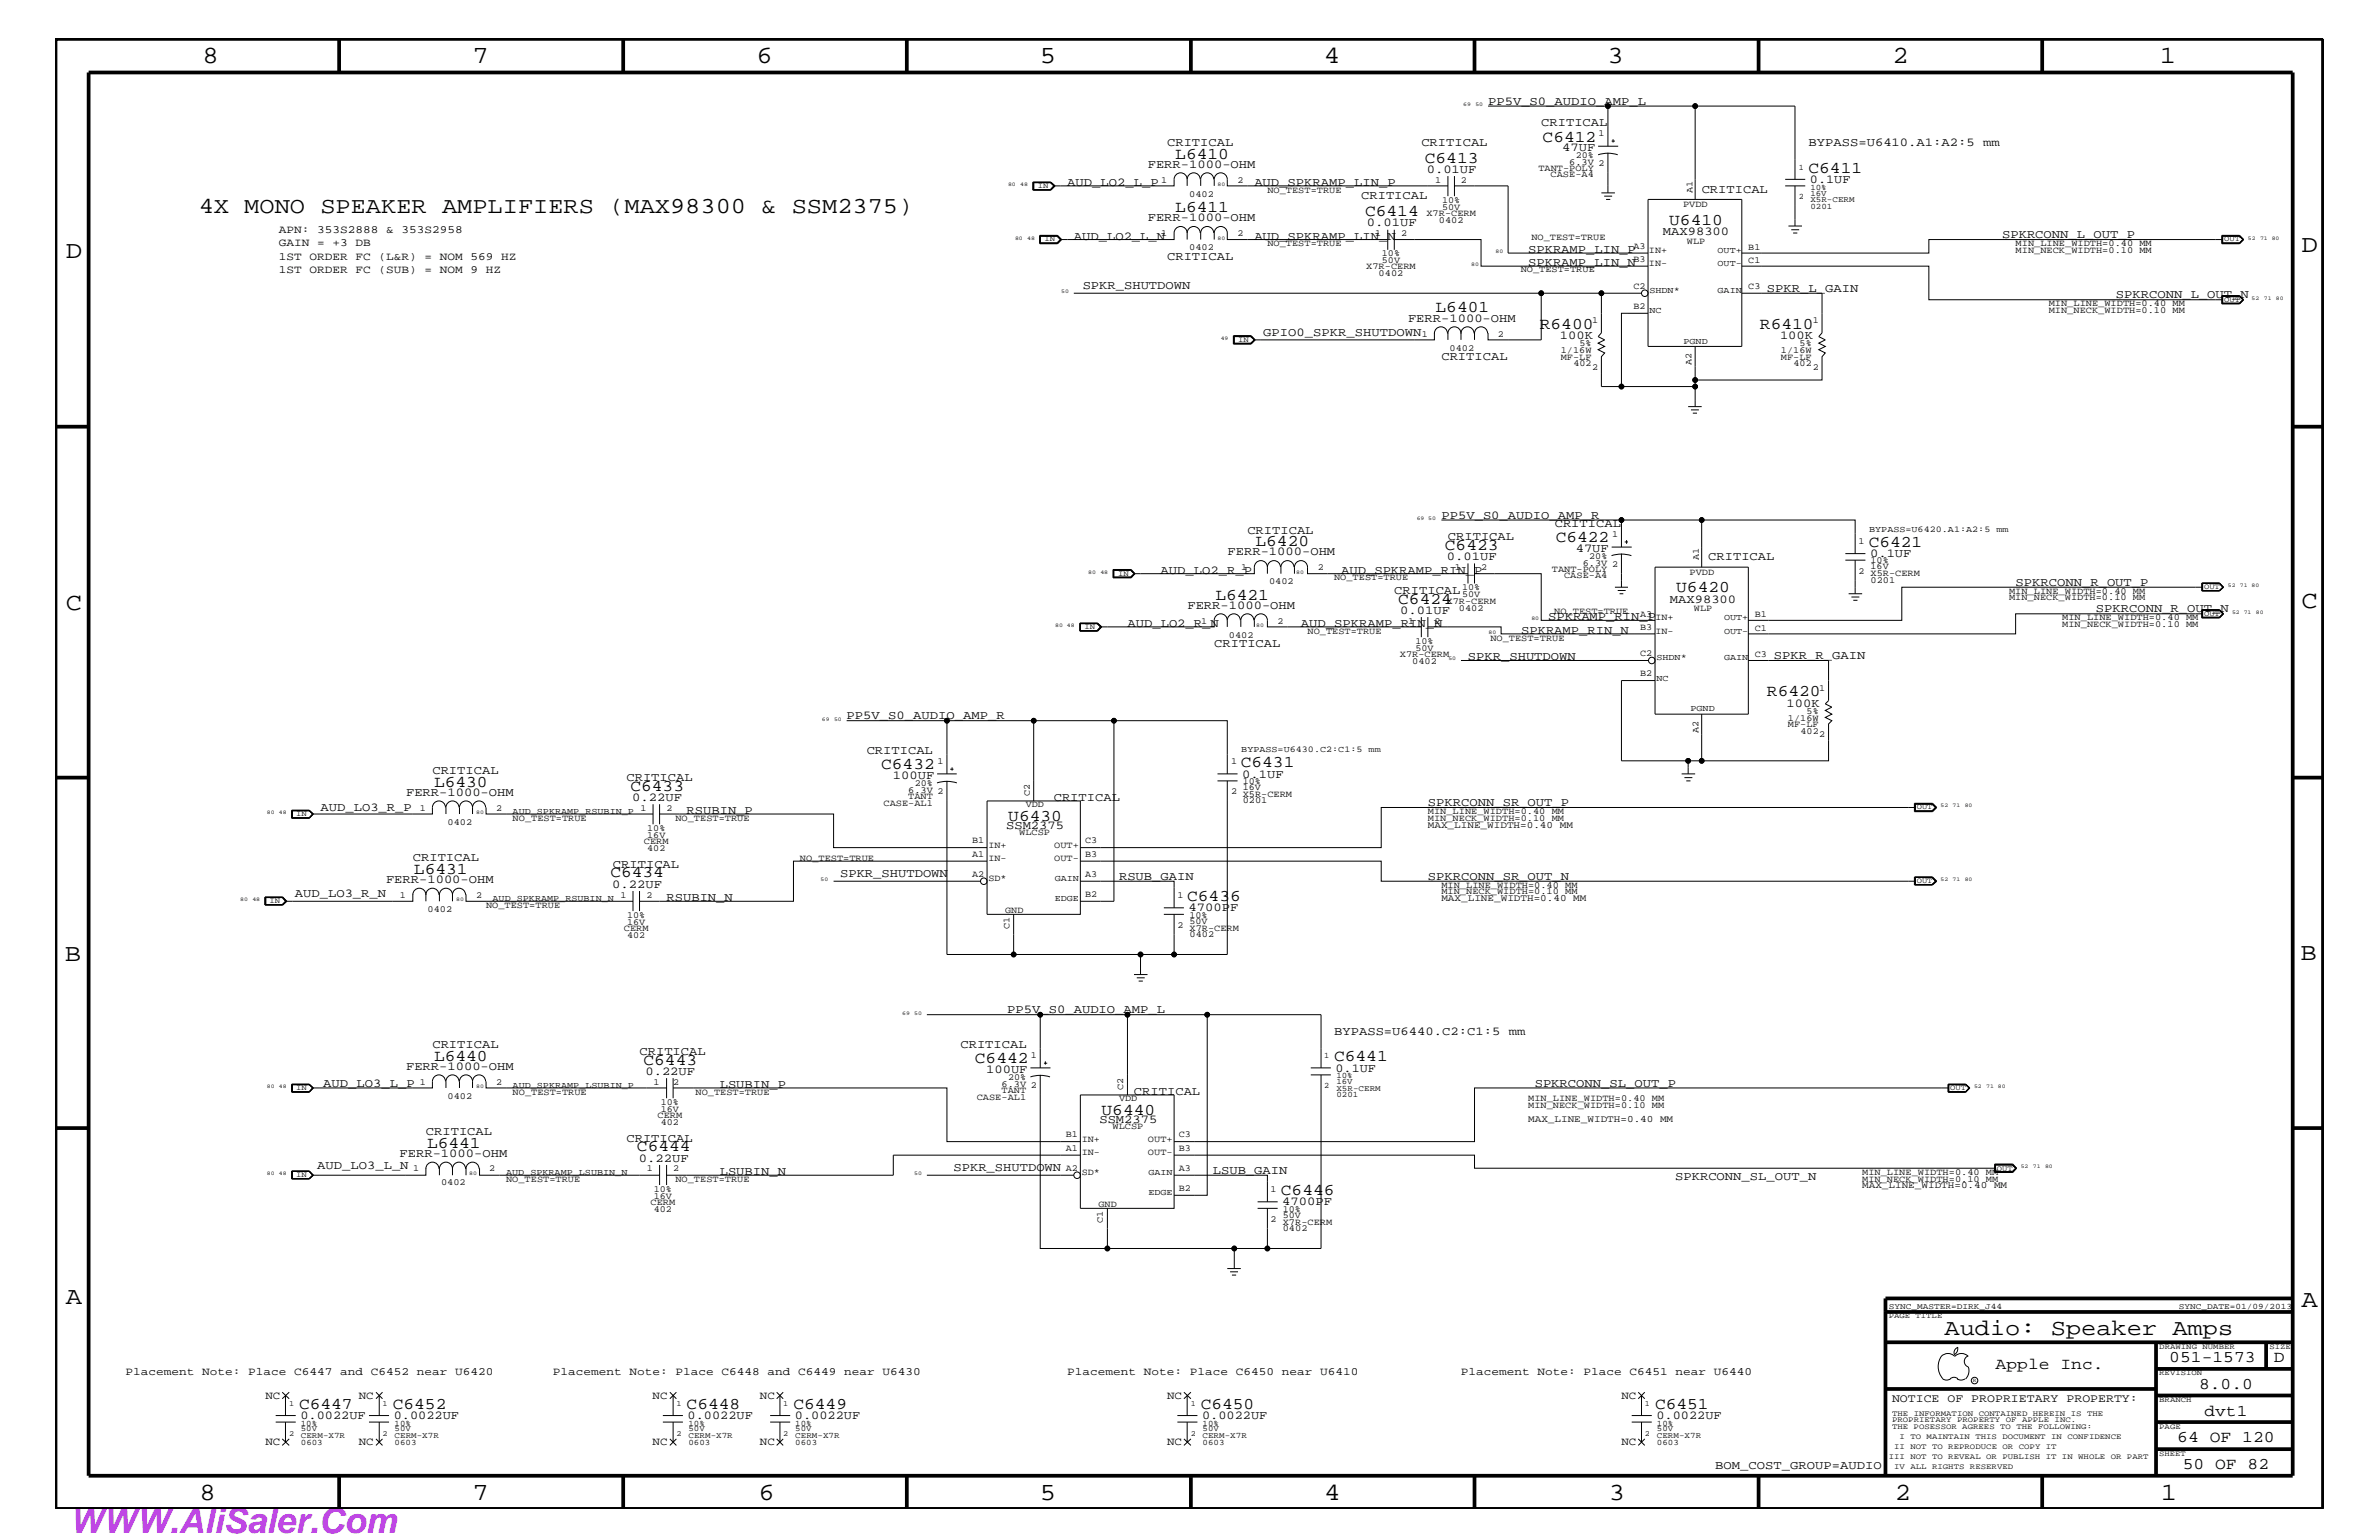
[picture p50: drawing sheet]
<svg xmlns="http://www.w3.org/2000/svg" width="432mm" height="279mm" viewBox="0 0 432 279" stroke-linecap="round" stroke-linejoin="round" font-family="sans-serif">
<defs><g id="words">
<text font-size="6.3" fill="#bd42e3" x="12.7" y="278.1">WWW.AliSaler.Com</text>
<g font-size="4.5">
<text x="36.7" y="11.5">8</text>
<text x="85.8" y="11.5">7</text>
<text x="137.3" y="11.5">6</text>
<text x="188.7" y="11.5">5</text>
<text x="240.3" y="11.5">4</text>
<text x="291.8" y="11.5">3</text>
<text x="343.5" y="11.5">2</text>
<text x="392" y="11.5">1</text>
<text x="11.9" y="46.8">D</text>
<text x="417.7" y="45.7">D</text>
<text x="11.9" y="110.6">C</text>
<text x="417.7" y="110.4">C</text>
<text x="11.8" y="174.3">B</text>
<text x="417.6" y="174.2">B</text>
<text x="11.9" y="236.7">A</text>
<text x="417.7" y="237.1">A</text>
<text x="36.2" y="272.1">8</text>
<text x="85.8" y="272.1">7</text>
<text x="137.7" y="272.1">6</text>
<text x="188.7" y="272.1">5</text>
<text x="240.4" y="272.1">4</text>
<text x="292" y="272.1">3</text>
<text x="343.9" y="272.1">2</text>
<text x="392.2" y="272.1">1</text>
</g>
<g font-size="4.1">
<text x="36.1" y="38.6">4X MONO SPEAKER AMPLIFIERS (MAX98300 &amp; SSM2375)</text>
<text x="352.9" y="242.3">Audio: Speaker Amps</text>
</g>
<g font-size="3">
<text x="213.3" y="28.8">L6410</text>
<text x="258.6" y="29.5">C6413</text>
<text x="280" y="25.7">C6412</text>
<text x="328.3" y="31.4">C6411</text>
<text x="213.3" y="38.5">L6411</text>
<text x="247.8" y="39.2">C6414</text>
<text x="303" y="40.8">U6410</text>
<text x="260.6" y="56.7">L6401</text>
<text x="279.5" y="59.7">R6400</text>
<text x="319.4" y="59.7">R6410</text>
<text x="227.9" y="99.1">L6420</text>
<text x="262.3" y="99.9">C6423</text>
<text x="282.4" y="98.4">C6422</text>
<text x="339.2" y="99.3">C6421</text>
<text x="304.2" y="107.5">U6420</text>
<text x="220.6" y="108.8">L6421</text>
<text x="253.8" y="109.5">C6424</text>
<text x="320.7" y="126.4">R6420</text>
<text x="78.8" y="142.8">L6430</text>
<text x="114.4" y="143.5">C6433</text>
<text x="159.9" y="139.6">C6432</text>
<text x="225.2" y="139.2">C6431</text>
<text x="183" y="149">U6430</text>
<text x="75.1" y="158.5">L6431</text>
<text x="110.8" y="159.2">C6434</text>
<text x="215.5" y="163.5">C6436</text>
<text x="78.8" y="192.5">L6440</text>
<text x="116.8" y="193.2">C6443</text>
<text x="177" y="192.9">C6442</text>
<text x="242.1" y="192.6">C6441</text>
<text x="199.9" y="202.3">U6440</text>
<text x="77.5" y="208.2">L6441</text>
<text x="115.6" y="208.9">C6444</text>
<text x="232.5" y="216.9">C6446</text>
<text x="362.2" y="248.4">Apple Inc.</text>
<text x="393.7" y="247.1">051-1573</text>
<text x="399.2" y="252">8.0.0</text>
<text x="412.7" y="247.1">D</text>
<text x="54.3" y="255.6">C6447</text>
<text x="71.3" y="255.6">C6452</text>
<text x="124.6" y="255.6">C6448</text>
<text x="144" y="255.6">C6449</text>
<text x="217.9" y="255.6">C6450</text>
<text x="300.4" y="255.6">C6451</text>
<text x="400.1" y="256.8">dvt1</text>
<text x="395.2" y="261.6">64 OF 120</text>
<text x="396.2" y="266.6">50 OF 82</text>
</g>
<g font-size="2.2">
<text x="270.1" y="19">PP5V_S0_AUDIO_AMP_L</text>
<text x="279.7" y="22.9">CRITICAL</text>
<text x="211.8" y="26.5">CRITICAL</text>
<text x="258" y="26.5">CRITICAL</text>
<text x="283.5" y="27.4">47UF</text>
<text x="328.3" y="26.5">BYPASS=U6410.A1:A2:5 mm</text>
<text x="193.7" y="33.7">AUD_LO2_L_P</text>
<text x="208.3" y="30.5">FERR-1000-OHM</text>
<text x="227.7" y="33.7">AUD_SPKRAMP_LIN_P</text>
<text x="259" y="31.4">0.01UF</text>
<text x="308.9" y="35">CRITICAL</text>
<text x="328.5" y="33.1">0.1UF</text>
<text x="208.3" y="40.2">FERR-1000-OHM</text>
<text x="247.1" y="36.2">CRITICAL</text>
<text x="248.1" y="41">0.01UF</text>
<text x="194.9" y="43.5">AUD_LO2_L_N</text>
<text x="211.8" y="47.1">CRITICAL</text>
<text x="227.7" y="43.5">AUD_SPKRAMP_LIN_N</text>
<text x="277.4" y="45.9">SPKRAMP_LIN_P</text>
<text x="301.8" y="42.7">MAX98300</text>
<text x="363.4" y="43.2">SPKRCONN_L_OUT_P</text>
<text x="196.5" y="52.4">SPKR_SHUTDOWN</text>
<text x="277.4" y="48.3">SPKRAMP_LIN_N</text>
<text x="320.7" y="52.9">SPKR_L_GAIN</text>
<text x="255.6" y="58.4">FERR-1000-OHM</text>
<text x="384" y="54.1">SPKRCONN_L_OUT_N</text>
<text x="229.3" y="60.9">GPIO0_SPKR_SHUTDOWN</text>
<text x="261.6" y="65.3">CRITICAL</text>
<text x="283.1" y="61.5">100K</text>
<text x="323.1" y="61.5">100K</text>
<text x="261.6" y="94.2">PP5V_S0_AUDIO_AMP_R</text>
<text x="282.2" y="95.6">CRITICAL</text>
<text x="222.8" y="100.8">FERR-1000-OHM</text>
<text x="226.4" y="96.8">CRITICAL</text>
<text x="262.6" y="101.6">0.01UF</text>
<text x="262.8" y="98">CRITICAL</text>
<text x="286" y="100.1">47UF</text>
<text x="310" y="101.6">CRITICAL</text>
<text x="339.4" y="101">0.1UF</text>
<text x="210.7" y="104.1">AUD_LO2_R_P</text>
<text x="243.4" y="104.1">AUD_SPKRAMP_RIN_P</text>
<text x="253.1" y="107.7">CRITICAL</text>
<text x="365.8" y="106.3">SPKRCONN_R_OUT_P</text>
<text x="204.6" y="113.7">AUD_LO2_R_N</text>
<text x="215.5" y="110.5">FERR-1000-OHM</text>
<text x="236.1" y="113.7">AUD_SPKRAMP_RIN_N</text>
<text x="254.1" y="111.4">0.01UF</text>
<text x="281" y="112.6">SPKRAMP_RIN_P</text>
<text x="303.1" y="109.4">MAX98300</text>
<text x="380.4" y="111.1">SPKRCONN_R_OUT_N</text>
<text x="220.4" y="117.4">CRITICAL</text>
<text x="266.4" y="119.7">SPKR_SHUTDOWN</text>
<text x="276.1" y="115">SPKRAMP_RIN_N</text>
<text x="322" y="119.6">SPKR_R_GAIN</text>
<text x="153.7" y="130.5">PP5V_S0_AUDIO_AMP_R</text>
<text x="324.3" y="128.2">100K</text>
<text x="157.3" y="136.8">CRITICAL</text>
<text x="78.5" y="140.4">CRITICAL</text>
<text x="113.7" y="141.7">CRITICAL</text>
<text x="162.1" y="141.3">100UF</text>
<text x="225.5" y="141.1">0.1UF</text>
<text x="58.2" y="147.1">AUD_LO3_R_P</text>
<text x="73.7" y="144.5">FERR-1000-OHM</text>
<text x="114.8" y="145.3">0.22UF</text>
<text x="124.6" y="147.7">RSUBIN_P</text>
<text x="191.3" y="145.3">CRITICAL</text>
<text x="259.2" y="146.2">SPKRCONN_SR_OUT_P</text>
<text x="182.6" y="150.4">SSM2375</text>
<text x="70.1" y="160.2">FERR-1000-OHM</text>
<text x="74.9" y="156.2">CRITICAL</text>
<text x="111.1" y="161.1">0.22UF</text>
<text x="111.3" y="157.4">CRITICAL</text>
<text x="152.5" y="159">SPKR_SHUTDOWN</text>
<text x="203.1" y="159.6">RSUB_GAIN</text>
<text x="259.2" y="159.6">SPKRCONN_SR_OUT_N</text>
<text x="53.5" y="162.7">AUD_LO3_R_N</text>
<text x="121" y="163.5">RSUBIN_N</text>
<text x="215.7" y="165.3">4700PF</text>
<text x="182.8" y="183.8">PP5V_S0_AUDIO_AMP_L</text>
<text x="78.5" y="190.2">CRITICAL</text>
<text x="116.1" y="191.4">CRITICAL</text>
<text x="174.3" y="190.2">CRITICAL</text>
<text x="242.1" y="187.7">BYPASS=U6440.C2:C1:5 mm</text>
<text x="58.7" y="197.1">AUD_LO3_L_P</text>
<text x="73.7" y="194.2">FERR-1000-OHM</text>
<text x="117.1" y="195">0.22UF</text>
<text x="130.6" y="197.4">LSUBIN_P</text>
<text x="179" y="194.7">100UF</text>
<text x="242.4" y="194.4">0.1UF</text>
<text x="278.6" y="197.2">SPKRCONN_SL_OUT_P</text>
<text x="199.6" y="203.7">SSM2375</text>
<text x="205.8" y="198.7">CRITICAL</text>
<text x="72.5" y="209.9">FERR-1000-OHM</text>
<text x="77.3" y="205.9">CRITICAL</text>
<text x="113.7" y="207.1">CRITICAL</text>
<text x="57.6" y="212">AUD_LO3_L_N</text>
<text x="116" y="210.8">0.22UF</text>
<text x="130.6" y="213.2">LSUBIN_N</text>
<text x="173.1" y="212.4">SPKR_SHUTDOWN</text>
<text x="220.1" y="213">LSUB_GAIN</text>
<text x="304" y="214.1">SPKRCONN_SL_OUT_N</text>
<text x="232.7" y="218.6">4700PF</text>
<text x="54.5" y="257.4">0.0022UF</text>
<text x="71.5" y="257.4">0.0022UF</text>
<text x="124.8" y="257.4">0.0022UF</text>
<text x="144.3" y="257.4">0.0022UF</text>
<text x="218.2" y="257.4">0.0022UF</text>
<text x="300.7" y="257.4">0.0022UF</text>
<text x="311.3" y="266.6">BOM_COST_GROUP=AUDIO</text>
</g>
<text font-size="2.1" x="343.4" y="254.4">NOTICE OF PROPRIETARY PROPERTY:</text>
<g font-size="2">
<text x="50.6" y="42.3">APN: 353S2888 &amp; 353S2958</text>
<text x="50.6" y="47.1">1ST ORDER FC (L&amp;R) = NOM 569 HZ</text>
<text x="50.6" y="44.6">GAIN = +3 DB</text>
<text x="50.6" y="49.6">1ST ORDER FC (SUB) = NOM 9 HZ</text>
<text x="22.8" y="249.5">Placement Note: Place C6447 and C6452 near U6420</text>
<text x="100.3" y="249.5">Placement Note: Place C6448 and C6449 near U6430</text>
<text x="193.7" y="249.5">Placement Note: Place C6450 near U6410</text>
<text x="265.2" y="249.5">Placement Note: Place C6451 near U6440</text>
<text x="48.2" y="253.8">NC</text>
<text x="65.1" y="253.8">NC</text>
<text x="118.4" y="253.8">NC</text>
<text x="137.9" y="253.8">NC</text>
<text x="211.8" y="253.8">NC</text>
<text x="294.3" y="253.8">NC</text>
<text x="48.2" y="262.2">NC</text>
<text x="65.1" y="262.2">NC</text>
<text x="118.4" y="262.2">NC</text>
<text x="137.9" y="262.2">NC</text>
<text x="211.8" y="262.2">NC</text>
<text x="294.3" y="262.2">NC</text>
</g>
<g font-size="1.8">
<text x="259.2" y="150.1">MAX_LINE_WIDTH=0.40 MM</text>
<text x="261.6" y="163.5">MAX_LINE_WIDTH=0.40 MM</text>
<text x="277.4" y="203.5">MAX_LINE_WIDTH=0.40 MM</text>
<text x="338" y="215.6">MAX_LINE_WIDTH=0.40 MM</text>
</g>
<g font-size="1.7">
<text x="284.8" y="29.9">6.3V 2</text>
<text x="286" y="28.6">20%</text>
<text x="290.2" y="24.7">1</text>
<text x="210.7" y="33.1">1</text>
<text x="215.9" y="35.7">0402</text>
<text x="224.6" y="33.1">2</text>
<text x="230" y="35">NO_TEST=TRUE</text>
<text x="260.5" y="33.1">1</text>
<text x="265.2" y="33.1">2</text>
<text x="279.2" y="31">TANT-POLY</text>
<text x="281.4" y="32.2">CASE-A4</text>
<text x="307.2" y="35" transform="rotate(-90 307.2 35)">A1</text>
<text x="258.9" y="39.2">X7R-CERM</text>
<text x="261.2" y="40.4">0402</text>
<text x="261.7" y="38">50V</text>
<text x="261.7" y="36.8">10%</text>
<text x="305.5" y="37.6">PVDD</text>
<text x="210.7" y="42.9">1</text>
<text x="215.9" y="45.4">0402</text>
<text x="224.6" y="42.9">2</text>
<text x="230" y="44.6">NO_TEST=TRUE</text>
<text x="249.6" y="42.9">1</text>
<text x="250.8" y="47.7">50V</text>
<text x="250.8" y="46.5">10%</text>
<text x="254.3" y="42.9">2</text>
<text x="278" y="43.5">NO_TEST=TRUE</text>
<text x="296.5" y="47.6">B3</text>
<text x="296.5" y="45.2">A3</text>
<text x="299.3" y="45.9">IN+</text>
<text x="306.2" y="44.2">WLP</text>
<text x="317.3" y="47.7">C1</text>
<text x="317.3" y="45.3">B1</text>
<text x="365.8" y="44.6">MIN_LINE_WIDTH=0.40 MM</text>
<text x="365.8" y="45.9">MIN_NECK_WIDTH=0.10 MM</text>
<text x="248" y="48.9">X7R-CERM</text>
<text x="250.2" y="50.2">0402</text>
<text x="276" y="49.3">NO_TEST=TRUE</text>
<text x="296.5" y="52.4">C2</text>
<text x="299.3" y="48.3">IN-</text>
<text x="317.3" y="52.5">C3</text>
<text x="289" y="58.6">1</text>
<text x="296.5" y="56.1">B2</text>
<text x="329" y="58.6">1</text>
<text x="371.9" y="56.8">MIN_NECK_WIDTH=0.10 MM</text>
<text x="371.9" y="55.6">MIN_LINE_WIDTH=0.40 MM</text>
<text x="258.1" y="61.1">1</text>
<text x="263.1" y="63.6">0402</text>
<text x="271.9" y="61.1">2</text>
<text x="283.3" y="64">1/16W</text>
<text x="283.3" y="65.3">MF-LF</text>
<text x="286.7" y="62.9">5%</text>
<text x="323.3" y="65.3">MF-LF</text>
<text x="323.3" y="64">1/16W</text>
<text x="326.6" y="62.9">5%</text>
<text x="285.6" y="66.5">402</text>
<text x="289" y="67.1">2</text>
<text x="307" y="66.2" transform="rotate(-90 307 66.2)">A2</text>
<text x="325.5" y="66.5">402</text>
<text x="329" y="67.1">2</text>
<text x="288.5" y="101.4">20%</text>
<text x="292.6" y="97.4">1</text>
<text x="308.4" y="101.6" transform="rotate(-90 308.4 101.6)">A1</text>
<text x="337.3" y="98.7">1</text>
<text x="225.3" y="103.5">1</text>
<text x="230.3" y="106">0402</text>
<text x="239.2" y="103.5">2</text>
<text x="242.1" y="105.3">NO_TEST=TRUE</text>
<text x="264.1" y="103.5">1</text>
<text x="265.4" y="107.1">10%</text>
<text x="268.8" y="103.5">2</text>
<text x="281.7" y="103.7">TANT-POLY</text>
<text x="283.9" y="104.9">CASE-A4</text>
<text x="287.3" y="102.6">6.3V 2</text>
<text x="306.7" y="104.3">PVDD</text>
<text x="337.3" y="104.1">2</text>
<text x="339.5" y="103.3">16V</text>
<text x="339.5" y="102.2">10%</text>
<text x="339.5" y="105.8">0201</text>
<text x="339.5" y="104.6">X5R-CERM</text>
<text x="364.7" y="107.7">MIN_LINE_WIDTH=0.40 MM</text>
<text x="218" y="113.1">1</text>
<text x="231.9" y="113.1">2</text>
<text x="255.6" y="113.1">1</text>
<text x="260.3" y="113.1">2</text>
<text x="262.6" y="109.5">X7R-CERM</text>
<text x="264.8" y="110.8">0402</text>
<text x="265.4" y="108.3">50V</text>
<text x="282.1" y="111.4">NO_TEST=TRUE</text>
<text x="297.7" y="111.9">A3</text>
<text x="300.5" y="112.6">IN+</text>
<text x="307.5" y="110.9">WLP</text>
<text x="318.5" y="112">B1</text>
<text x="364.7" y="108.9">MIN_NECK_WIDTH=0.10 MM</text>
<text x="374.3" y="113.7">MIN_NECK_WIDTH=0.10 MM</text>
<text x="374.3" y="112.6">MIN_LINE_WIDTH=0.40 MM</text>
<text x="223.1" y="115.7">0402</text>
<text x="237.3" y="115">NO_TEST=TRUE</text>
<text x="254.1" y="119.2">X7R-CERM</text>
<text x="256.9" y="118.1">50V</text>
<text x="256.9" y="116.8">10%</text>
<text x="270.5" y="116.3">NO_TEST=TRUE</text>
<text x="297.7" y="119.1">C2</text>
<text x="297.7" y="114.2">B3</text>
<text x="300.5" y="115">IN-</text>
<text x="318.5" y="119.2">C3</text>
<text x="318.5" y="114.4">C1</text>
<text x="256.3" y="120.4">0402</text>
<text x="297.7" y="122.7">B2</text>
<text x="330.2" y="125.3">1</text>
<text x="324.5" y="131.9">MF-LF</text>
<text x="324.5" y="130.8">1/16W</text>
<text x="327.9" y="129.6">5%</text>
<text x="308.3" y="133" transform="rotate(-90 308.3 133)">A2</text>
<text x="326.8" y="133.2">402</text>
<text x="330.2" y="133.8">2</text>
<text x="164.8" y="143.9">6.3V 2</text>
<text x="166" y="142.6">20%</text>
<text x="170.2" y="138.6">1</text>
<text x="223.4" y="138.6">1</text>
<text x="225.6" y="143.4">16V</text>
<text x="225.6" y="142.3">10%</text>
<text x="76.2" y="147.1">1</text>
<text x="81.2" y="149.6">0402</text>
<text x="90.1" y="147.1">2</text>
<text x="93" y="149">NO_TEST=TRUE</text>
<text x="116.2" y="147.1">1</text>
<text x="121" y="147.1">2</text>
<text x="122.6" y="149">NO_TEST=TRUE</text>
<text x="160.4" y="146.2">CASE-AL1</text>
<text x="164.8" y="144.9">TANT</text>
<text x="186.2" y="146.5">VDD</text>
<text x="186.9" y="144.5" transform="rotate(-90 186.9 144.5)">C2</text>
<text x="223.4" y="144">2</text>
<text x="225.6" y="145.7">0201</text>
<text x="225.6" y="144.6">X5R-CERM</text>
<text x="259.2" y="147.7">MIN_LINE_WIDTH=0.40 MM</text>
<text x="259.2" y="149">MIN_NECK_WIDTH=0.10 MM</text>
<text x="116.9" y="153.2">CERM</text>
<text x="117.5" y="154.4">402</text>
<text x="117.5" y="150.7">10%</text>
<text x="117.5" y="152">16V</text>
<text x="176.4" y="155.5">A1</text>
<text x="176.4" y="153">B1</text>
<text x="179.4" y="153.8">IN+</text>
<text x="185" y="151.6">WLCSP</text>
<text x="191.3" y="153.8">OUT+</text>
<text x="196.9" y="155.5">B3</text>
<text x="196.9" y="153">C3</text>
<text x="145.2" y="156.2">NO_TEST=TRUE</text>
<text x="176.4" y="159.1">A2</text>
<text x="179.4" y="159.9">SD*</text>
<text x="179.4" y="156.2">IN-</text>
<text x="191.3" y="156.2">OUT-</text>
<text x="196.9" y="159.1">A3</text>
<text x="261.6" y="161.1">MIN_LINE_WIDTH=0.40 MM</text>
<text x="72.6" y="162.8">1</text>
<text x="77.6" y="165.4">0402</text>
<text x="86.4" y="162.8">2</text>
<text x="88.2" y="164.7">NO_TEST=TRUE</text>
<text x="112.6" y="162.8">1</text>
<text x="113.8" y="167.8">16V</text>
<text x="113.8" y="166.5">10%</text>
<text x="117.3" y="162.8">2</text>
<text x="182.5" y="165.6">GND</text>
<text x="196.9" y="162.8">B2</text>
<text x="213.7" y="162.8">1</text>
<text x="215.9" y="167.6">50V</text>
<text x="215.9" y="166.5">10%</text>
<text x="261.6" y="162.2">MIN_NECK_WIDTH=0.10 MM</text>
<text x="113.2" y="168.9">CERM</text>
<text x="113.8" y="170.1">402</text>
<text x="183.2" y="168.6" transform="rotate(-90 183.2 168.6)">C1</text>
<text x="213.7" y="168.3">2</text>
<text x="215.9" y="170">0402</text>
<text x="215.9" y="168.9">X7R-CERM</text>
<text x="187.1" y="192">1</text>
<text x="76.2" y="196.8">1</text>
<text x="90.1" y="196.8">2</text>
<text x="118.6" y="196.8">1</text>
<text x="122.2" y="196.8">2</text>
<text x="181.8" y="197.2">6.3V 2</text>
<text x="183" y="195.9">20%</text>
<text x="203.9" y="197.8" transform="rotate(-90 203.9 197.8)">C2</text>
<text x="81.2" y="199.3">0402</text>
<text x="93" y="198.7">NO_TEST=TRUE</text>
<text x="119.3" y="202.9">CERM</text>
<text x="119.9" y="200.4">10%</text>
<text x="119.9" y="201.7">16V</text>
<text x="126.2" y="198.7">NO_TEST=TRUE</text>
<text x="177.3" y="199.5">CASE-AL1</text>
<text x="181.8" y="198.2">TANT</text>
<text x="203.1" y="199.8">VDD</text>
<text x="277.4" y="201">MIN_NECK_WIDTH=0.10 MM</text>
<text x="277.4" y="199.8">MIN_LINE_WIDTH=0.40 MM</text>
<text x="119.9" y="204.1">402</text>
<text x="193.5" y="208.8">A1</text>
<text x="193.5" y="206.4">B1</text>
<text x="196.3" y="209.6">IN-</text>
<text x="196.3" y="207.1">IN+</text>
<text x="201.9" y="204.9">WLCSP</text>
<text x="208.4" y="207.1">OUT+</text>
<text x="208.4" y="209.6">OUT-</text>
<text x="214" y="208.8">B3</text>
<text x="214" y="206.4">C3</text>
<text x="75" y="212.5">1</text>
<text x="80.1" y="215.1">0402</text>
<text x="88.8" y="212.5">2</text>
<text x="91.9" y="214.4">NO_TEST=TRUE</text>
<text x="117.4" y="212.5">1</text>
<text x="122.2" y="212.5">2</text>
<text x="122.6" y="214.5">NO_TEST=TRUE</text>
<text x="193.5" y="212.5">A2</text>
<text x="196.3" y="213.2">SD*</text>
<text x="214" y="212.5">A3</text>
<text x="338" y="213.2">MIN_LINE_WIDTH=0.40 MM</text>
<text x="338" y="214.4">MIN_NECK_WIDTH=0.10 MM</text>
<text x="118.1" y="218.6">CERM</text>
<text x="118.7" y="216.2">10%</text>
<text x="118.7" y="219.8">402</text>
<text x="118.7" y="217.5">16V</text>
<text x="199.4" y="219">GND</text>
<text x="200.2" y="221.9" transform="rotate(-90 200.2 221.9)">C1</text>
<text x="214" y="216.1">B2</text>
<text x="230.6" y="216.2">1</text>
<text x="230.6" y="221.7">2</text>
<text x="232.8" y="220.9">50V</text>
<text x="232.8" y="219.8">10%</text>
<text x="232.8" y="222.2">X7R-CERM</text>
<text x="232.8" y="223.4">0402</text>
</g>
<g font-size="1.6">
<text x="311.7" y="45.9">OUT+</text>
<text x="299.4" y="53.2">SHDN*</text>
<text x="311.7" y="48.3">OUT-</text>
<text x="311.7" y="53.2">GAIN</text>
<text x="299.4" y="56.8">NC</text>
<text x="305.6" y="62.3">PGND</text>
<text x="339.3" y="96.5">BYPASS=U6420.A1:A2:5 mm</text>
<text x="312.9" y="112.6">OUT+</text>
<text x="300.7" y="119.8">SHDN*</text>
<text x="312.9" y="115">OUT-</text>
<text x="312.9" y="119.8">GAIN</text>
<text x="300.7" y="123.5">NC</text>
<text x="306.8" y="129.1">PGND</text>
<text x="225.3" y="136.5">BYPASS=U6430.C2:C1:5 mm</text>
<text x="93" y="147.7">AUD_SPKRAMP_RSUBIN_P</text>
<text x="191.4" y="159.9">GAIN</text>
<text x="89.4" y="163.5">AUD_SPKRAMP_RSUBIN_N</text>
<text x="191.4" y="163.5">EDGE</text>
<text x="93" y="197.4">AUD_SPKRAMP_LSUBIN_P</text>
<text x="91.9" y="213.2">AUD_SPKRAMP_LSUBIN_N</text>
<text x="208.4" y="213.2">GAIN</text>
<text x="208.4" y="216.9">EDGE</text>
</g>
<g font-size="1.5">
<text x="326.5" y="30.8">1</text>
<text x="328.6" y="34.4">10%</text>
<text x="328.6" y="35.5">16V</text>
<text x="326.5" y="36.2">2</text>
<text x="328.6" y="37.9">0201</text>
<text x="328.6" y="36.7">X5R-CERM</text>
<text x="240.4" y="192">1</text>
<text x="240.4" y="197.4">2</text>
<text x="242.6" y="196.7">16V</text>
<text x="242.6" y="195.6">10%</text>
<text x="242.6" y="197.9">X5R-CERM</text>
<text x="242.6" y="199.1">0201</text>
<text x="342.8" y="237.4">SYNC_MASTER=DIRK_J44</text>
<text x="395.5" y="237.4">SYNC_DATE=01/09/2013</text>
<text x="54.6" y="262.2">0603</text>
<text x="54.6" y="258.7">10%</text>
<text x="54.6" y="259.7">50V</text>
<text x="54.6" y="261">CERM-X7R</text>
<text x="71.6" y="259.7">50V</text>
<text x="71.6" y="261">CERM-X7R</text>
<text x="71.6" y="258.7">10%</text>
<text x="71.6" y="262.2">0603</text>
<text x="125" y="259.7">50V</text>
<text x="125" y="261">CERM-X7R</text>
<text x="125" y="258.7">10%</text>
<text x="125" y="262.2">0603</text>
<text x="144.4" y="262.2">0603</text>
<text x="144.4" y="261">CERM-X7R</text>
<text x="144.4" y="258.7">10%</text>
<text x="144.4" y="259.7">50V</text>
<text x="218.3" y="259.7">50V</text>
<text x="218.3" y="261">CERM-X7R</text>
<text x="218.3" y="258.7">10%</text>
<text x="218.3" y="262.2">0603</text>
<text x="300.7" y="261">CERM-X7R</text>
<text x="300.7" y="258.7">10%</text>
<text x="300.7" y="262.2">0603</text>
<text x="300.7" y="259.7">50V</text>
</g>
<g font-size="1.4">
<text x="188.4" y="34.1">IN</text>
<text x="189.6" y="43.8">IN</text>
<text x="403.7" y="43.8">OUT</text>
<text x="403.7" y="54.7">OUT</text>
<text x="224.7" y="62">IN</text>
<text x="202.9" y="104.4">IN</text>
<text x="400" y="106.9">OUT</text>
<text x="400" y="111.7">OUT</text>
<text x="196.8" y="114.2">IN</text>
<text x="53.8" y="148.1">IN</text>
<text x="347.9" y="146.8">OUT</text>
<text x="347.9" y="160.2">OUT</text>
<text x="48.9" y="163.9">IN</text>
<text x="53.8" y="197.8">IN</text>
<text x="354" y="197.8">OUT</text>
<text x="53.8" y="213.6">IN</text>
<text x="362.5" y="212.4">OUT</text>
<text x="342.8" y="239.2">PAGE TITLE</text>
<text x="391.9" y="244.7">DRAWING NUMBER</text>
<text x="411.9" y="244.7">SIZE</text>
<text x="391.9" y="249.5">REVISION</text>
<text x="52.5" y="255">1</text>
<text x="69.4" y="255">1</text>
<text x="122.8" y="255">1</text>
<text x="142.2" y="255">1</text>
<text x="216.2" y="255">1</text>
<text x="298.5" y="255">1</text>
<text x="343.4" y="256.8">THE INFORMATION CONTAINED HEREIN IS THE</text>
<text x="391.9" y="254.4">BRANCH</text>
<text x="52.5" y="260.5">2</text>
<text x="69.4" y="260.5">2</text>
<text x="122.8" y="260.5">2</text>
<text x="142.2" y="260.5">2</text>
<text x="216.2" y="260.5">2</text>
<text x="298.5" y="260.5">2</text>
<text x="343.4" y="258">PROPRIETARY PROPERTY OF APPLE INC.</text>
<text x="343.4" y="259.3">THE POSESSOR AGREES TO THE FOLLOWING:</text>
<text x="343.8" y="262.9">II NOT TO REPRODUCE OR COPY IT</text>
<text x="344.8" y="261.1">I TO MAINTAIN THIS DOCUMENT IN CONFIDENCE</text>
<text x="391.9" y="259.3">PAGE</text>
<text x="342.8" y="264.7">III NOT TO REVEAL OR PUBLISH IT IN WHOLE OR PART</text>
<text x="343.8" y="266.6">IV ALL RIGHTS RESERVED</text>
<text x="391.9" y="264.1">SHEET</text>
</g>
<g font-size="1">
<text x="265.6" y="19.2">69</text>
<text x="267.8" y="19.2">50</text>
<text x="183" y="33.7">80</text>
<text x="185.2" y="33.7">48</text>
<text x="221" y="33.7">80</text>
<text x="184.2" y="43.5">80</text>
<text x="186.4" y="43.5">48</text>
<text x="221" y="43.5">80</text>
<text x="271.4" y="45.9">80</text>
<text x="408" y="43.5">52</text>
<text x="410.2" y="43.5">71 80</text>
<text x="192.6" y="53.2">50</text>
<text x="267" y="48.3">80</text>
<text x="408.7" y="54.4">52</text>
<text x="410.9" y="54.4">71</text>
<text x="413.1" y="54.4">80</text>
<text x="221.6" y="61.7">49</text>
<text x="257.1" y="94.3">69 50</text>
<text x="197.5" y="104.1">80</text>
<text x="199.7" y="104.1">48</text>
<text x="235.3" y="104.1">80</text>
<text x="404.4" y="106.5">52</text>
<text x="406.6" y="106.5">71 80</text>
<text x="191.5" y="113.7">80 48</text>
<text x="228" y="113.7">80</text>
<text x="278" y="112.5">80</text>
<text x="405.1" y="111.4">52 71</text>
<text x="409.4" y="111.4">80</text>
<text x="262.9" y="119.8">50</text>
<text x="270.2" y="115">80</text>
<text x="149.2" y="130.8">69</text>
<text x="151.4" y="130.8">50</text>
<text x="48.4" y="147.7">80</text>
<text x="50.6" y="147.7">48</text>
<text x="86.4" y="147.7">80</text>
<text x="352.2" y="146.5">52</text>
<text x="354.4" y="146.5">71</text>
<text x="356.6" y="146.5">80</text>
<text x="148.9" y="159.9">50</text>
<text x="352.2" y="159.9">52</text>
<text x="354.4" y="159.9">71</text>
<text x="356.6" y="159.9">80</text>
<text x="43.6" y="163.5">80</text>
<text x="45.8" y="163.5">48</text>
<text x="82.8" y="163.5">80</text>
<text x="163.7" y="184.1">69</text>
<text x="165.9" y="184.1">50</text>
<text x="48.4" y="197.4">80</text>
<text x="50.6" y="197.4">48</text>
<text x="86.4" y="197.4">80</text>
<text x="358.3" y="197.4">52</text>
<text x="360.5" y="197.4">71 80</text>
<text x="48.4" y="213.2">80</text>
<text x="50.6" y="213.2">48</text>
<text x="85.2" y="213.2">80</text>
<text x="165.9" y="213.2">50</text>
<text x="366.8" y="211.9">52</text>
<text x="369" y="211.9">71</text>
<text x="371.2" y="211.9">80</text>
<text x="358.1" y="250.7">R</text>
</g>
</g></defs>
<g fill="none" stroke="#000" stroke-width=".18">
<path d="M270.1 19.2h21.7v7.3M291.8 19.2h15.9v17M307.7 19.2h18.1v13.3M187.5 33h3.3l.7 .7-.7 .8h-3.3zM187.5 33v1.5M190.7 33.1h-3.1v1.3h3.1M190.7 33l.7 .7-.7 .8M190.7 33.1l.6 .6-.6 .7M190.7 33.1l.6 .6M191.3 33.7l-.6 .7M215.5 32.5a1.19 1.19 0 0 0-1.2-1.1 1.19 1.19 0 0 0-1.2 1.1v1.2h-21.8M215.5 32.5v1.2"/>
<path d="M215.5 32.5a1.19 1.19 0 0 1 1.2-1.1 1.19 1.19 0 0 1 1.1 1.1M220.3 32.5a1.19 1.19 0 0 0-1.2-1.1 1.19 1.19 0 0 0-1.2 1.1v1.2M262.8 33.7h-40v-1.2a1.19 1.19 0 0 0-1.2-1.1 1.19 1.19 0 0 0-1.2 1.1v1.2M262.8 31.9v3.7M264 31.9v3.7M264 33.7h9.7v12.2h25.4M290.1 28.1a5.8 5.8 0 0 1 3.5 0M290.1 26.5h3.6M290.7 35h2.4M291.2 35.6h1.4M291.5 36.2h.8M291.8 27.7v7.3"/>
<path d="M292.5 25.6h.6M292.8 25.3v.6M299.1 36.2h17v26.7h-17zM324 32.5h3.7M324 33.7h3.7M325.8 33.7v7.3M188.7 42.7h3.2l.8 .8-.8 .7h-3.2zM188.7 42.8h3.2M188.7 44.1h3.2M188.8 42.9h3.1l.5 .6M188.8 42.8v1.3M191.9 42.8l.7 .7-.7 .6"/>
<path d="M191.9 42.8l.6 .7-.6 .6M192.4 43.5l-.5 .6h-3.1M194.9 53.2h84.8M215.5 42.3a1.19 1.19 0 0 0-1.2-1.2 1.19 1.19 0 0 0-1.2 1.2v1.2h-20.7M215.5 42.3v1.2M215.5 42.3a1.19 1.19 0 0 1 1.2-1.2 1.19 1.19 0 0 1 1.1 1.2M220.3 42.3a1.19 1.19 0 0 0-1.2-1.2 1.19 1.19 0 0 0-1.2 1.2v1.2M220.4 43.5v-1.2a1.19 1.19 0 0 1 1.2-1.2 1.19 1.19 0 0 1 1.2 1.2v1.2h29.1M251.9 41.7v3.6M253.1 41.7v3.6M253.1 43.5h15.7v4.8h30.3M290.7 53.2v7.2l-.6 .7 1.2 .6-1.2 .6 1.2 .6-1.2 .5 1.2 .6-.6 .7v5.4h3.6"/>
<path d="M297.9 53.2h-18.2v8.5h-9.6v-1.3M299.1 56.8h-4.8v13.3M316.1 53.2h14.6v7.2l-.6 .7 1.2 .6-1.2 .6 1.2 .6-1.2 .5 1.2 .6-.6 .7v4.2h-23v-6M316.1 48.3h34v6.1h53.3M324.6 41h2.5M325.1 41.7h1.5M325.5 42.3h.7M403.3 42.7h3.2l.7 .8-.7 .7h-3.2zM403.3 53.6h3.2l.7 .8-.7 .7h-3.2zM403.4 42.8h3.1l.7 .7-.7 .6h-3.1zM403.4 53.7h3.1l.7 .7-.7 .7h-3.1zM403.4 42.9h3.1l.6 .6-.6 .6h-3.1z"/>
<path d="M403.4 53.8h3.1l.6 .6-.6 .6h-3.1zM403.4 43.5h-53.3v2.4h-34M223.9 60.9h3.2l.7 .8-.7 .7h-3.2zM224 61.1h3l.7 .6-.7 .6h-3zM227.1 61l.7 .7-.7 .6M227.1 61l.6 .7M227.1 61h-3.2v1.3h3.2M227.7 61.7l-.6 .6M260.3 60.4v1.3h-32.6M260.4 60.5a1.19 1.19 0 0 1 1.1-1.2 1.19 1.19 0 0 1 1.2 1.2M262.8 60.5a1.19 1.19 0 0 1 1.2-1.2 1.19 1.19 0 0 1 1.2 1.2 1.19 1.19 0 0 1 1.2-1.2 1.19 1.19 0 0 1 1.1 1.2M262.8 60.4v1.3"/>
<path d="M265.2 60.4v1.3M267.6 60.5a1.19 1.19 0 0 1 1.2-1.2 1.19 1.19 0 0 1 1.2 1.2M267.6 60.4v1.3M294.3 70.1h13.4v3.7M306.4 73.8h2.5M306.9 74.4h1.5M307.3 75h.7M307.7 68.9v1.2M261.6 94.3h32.7v5M292.5 99.3h3.7M294.3 94.3h14.6M294.9 98.3h.6"/>
<path d="M295.2 98v.7M199.1 113.1h-3v1.3h3M199.1 113.1l.7 .6-.7 .7M199.1 113.1l.6 .6M199.2 113.1l.8 .6-.8 .8M199.2 113.1l.7 .6-.7 .8M199.2 113.1h-3.2v1.4h3.2M199.7 113.7l-.6 .7M202 103.3h3.3l.7 .8-.7 .7h-3.3zM202.2 103.5h3l.6 .6-.6 .6h-3zM205.2 103.4l.7 .7-.7 .7M205.2 103.4h-3.1v1.4h3.1"/>
<path d="M205.2 103.4l.8 .7M206 104.1l-.8 .7M222.8 112.6a1.19 1.19 0 0 0-1.2-1.2 1.19 1.19 0 0 0-1.2 1.2v1.1h-20.7M222.8 112.6v1.1M222.8 112.6a1.19 1.19 0 0 1 1.1-1.2 1.19 1.19 0 0 1 1.2 1.2M227.6 112.6a1.19 1.19 0 0 0-1.2-1.2 1.19 1.19 0 0 0-1.2 1.2v1.1M227.7 113.7v-1.1a1.19 1.19 0 0 1 1.2-1.2 1.19 1.19 0 0 1 1.1 1.2v1.1h28M230 102.9a1.19 1.19 0 0 0-1.1-1.2 1.19 1.19 0 0 0-1.2 1.2v1.2h-21.9M230 102.9v1.2M230 102.9a1.19 1.19 0 0 1 1.2-1.2 1.19 1.19 0 0 1 1.2 1.2M234.9 102.9a1.19 1.19 0 0 0-1.2-1.2 1.19 1.19 0 0 0-1.2 1.2v1.2M258 112v3.6"/>
<path d="M259.2 112v3.6M259.2 113.7h13.3v1.3h27.9M265.2 119.8h33.9M266.4 102.2v3.7M266.4 104.1h-29.1v-1.2a1.19 1.19 0 0 0-1.2-1.2 1.19 1.19 0 0 0-1.1 1.2l-.1 1.2M267.6 102.2v3.7M267.6 104.1h12.1v8.5h20.7M292.5 100.8a5.9 5.9 0 0 1 3.6 0M293.1 106.5h2.4M293.6 107.1h1.5M294 107.7h.6M294.3 100.4v6.1"/>
<path d="M300.4 102.9h16.9v26.7h-16.9zM317.3 119.8h14.6v7.3l-.6 .6 1.2 .6-1.2 .6 1.2 .7-1.2 .6 1.2 .6-.6 .5v6.7h-23v-8.4M334.9 101.6h3.7M334.9 100.4h3.7M335.5 107.7h2.5M336 108.3h1.5M336.4 108.9h.7M336.7 100.4v-6.1h-27.8v8.6M336.7 101.6v6.1M399.6 110.6h3.2l.8 .8-.8 .7h-3.2zM399.7 107.1h3.1M399.7 105.8v1.4"/>
<path d="M399.7 110.7h3.1l.7 .7-.7 .6h-3.1zM399.7 105.9h3.1M399.8 111.4h-34v3.6h-48.5M399.8 106.5h-54.6v6.1h-27.9M399.8 105.9v1.2M399.8 110.8h3l.6 .6-.6 .6h-3zM402.8 105.8l.8 .7-.8 .7M402.8 105.9l.6 .6-.6 .6M402.8 105.8h-3.2v1.4h3.2M402.8 105.8l.7 .7M402.8 105.9l.7 .6M403.5 106.5l-.7 .7"/>
<path d="M403.5 106.5l-.7 .6M153.7 130.8h18.2M172.5 139.6h.6M172.8 139.2v.6M187.6 130.8h14.6M300.4 123.5h-6.1v14.5h12.1v2.4M306.4 138h2.5M53 147.1h3.1M53 147v1.4M53 148.4h3.1M53.1 147.1v1.3M56.1 147l.7 .7"/>
<path d="M56.1 147.1l.7 .6M56.1 147h-3.2v1.4h3.2M56.1 147l.8 .7-.8 .7M56.1 147.1l.6 .6M56.7 147.7l-.6 .7M56.8 147.7l-.7 .7M80.9 146.5a1.19 1.19 0 0 0-1.2-1.2 1.19 1.19 0 0 0-1.2 1.2v1.2h-21.8M83.3 146.5a1.19 1.19 0 0 0-1.2-1.2 1.19 1.19 0 0 0-1.2 1.2v1.2M85.8 146.5a1.19 1.19 0 0 0-1.2-1.2 1.19 1.19 0 0 0-1.2 1.2v1.2M85.8 146.5v1.2M85.8 146.5a1.19 1.19 0 0 1 1.2-1.2 1.19 1.19 0 0 1 1.1 1.2M88.2 146.5v1.2h30.3"/>
<path d="M118.5 145.9v3.6M119.7 147.7h31.6v6.1h27.9M119.7 145.9v3.6M151.3 159.9h26.6M170.1 142a5.9 5.9 0 0 1 3.6 0M170.1 140.4h3.6M171.9 140.4v-9.6h15.7v14.5M171.9 141.7v31.5h12.1M179.2 145.3h16.9v20.6h-16.9zM179.2 156.2h-35.2v7.3h-27.9M196.1 159.9h17v4.8M196.1 156.2h54.6v3.7h96.9"/>
<path d="M221 140.4h3.6M221 141.7h3.6M222.8 140.4v-9.6h-20.6v32.7h-6.1M222.8 141.7v31.5h-9.7M305.2 140.4h2.5M305.7 141.1h1.5M306.1 141.7h.7M347.5 145.7h3.3l.7 .8-.7 .8h-3.3zM347.5 159.1h3.3l.7 .8-.7 .7h-3.3zM347.6 159.1v1.5M347.6 145.9h3.1l.6 .6-.6 .6h-3.1M347.6 146.5h-96.9v7.3h-54.6"/>
<path d="M347.6 145.8v1.4M350.7 159.2l.6 .7-.6 .6M350.7 159.1l.8 .8-.8 .7M350.7 145.8l.8 .7-.8 .7M350.7 159.2h-3.1v1.3h3.1M350.7 145.8h-3.1v1.4h3.1M350.7 159.2l.7 .7-.7 .6M350.7 145.8l.7 .7-.7 .7M48.2 162.8h3.1l.6 .7-.6 .6h-3.1zM48.3 162.8v1.3M51.2 162.8l.6 .7M51.3 162.8l.7 .7-.7 .7"/>
<path d="M51.3 162.8h-3.2v1.4h3.2M51.3 162.8l.8 .7-.8 .7M51.8 163.5l-.6 .6M74.9 162.3a1.19 1.19 0 0 1 1.2-1.2 1.19 1.19 0 0 1 1.2 1.2 1.19 1.19 0 0 1 1.2-1.2 1.19 1.19 0 0 1 1.2 1.2M74.9 162.2v1.3h-23.1M77.3 162.2v1.3M79.8 162.2v1.3M79.8 162.3a1.19 1.19 0 0 1 1.1-1.2 1.19 1.19 0 0 1 1.2 1.2 1.19 1.19 0 0 1 1.2-1.2 1.19 1.19 0 0 1 1.2 1.2M82.1 162.2v1.3M84.6 162.2v1.3h30.3M114.9 161.7v3.6M116.1 161.7v3.6"/>
<path d="M184 165.9v7.3h29.1v-7.3M205.8 176.8h2.5M206.3 177.4h1.5M206.7 178h.7M207 173.2v3.6M211.2 164.7h3.7M211.2 165.9h3.7M53 196.8h3.1M53 198.1h3.1M53 196.7v1.4M53.1 196.8v1.3M56.1 196.7l.7 .7"/>
<path d="M56.1 196.8l.7 .6M56.1 196.7h-3.2v1.4h3.2M56.1 196.7l.8 .7-.8 .7M56.1 196.8l.6 .6M56.7 197.4l-.6 .7M56.8 197.4l-.7 .7M80.9 196.2a1.19 1.19 0 0 0-1.2-1.2 1.19 1.19 0 0 0-1.2 1.2v1.2h-21.8M83.3 196.2a1.19 1.19 0 0 0-1.2-1.2 1.19 1.19 0 0 0-1.2 1.2v1.2M85.8 196.2a1.19 1.19 0 0 0-1.2-1.2 1.19 1.19 0 0 0-1.2 1.2v1.2M85.8 196.2v1.2M85.8 196.2a1.19 1.19 0 0 1 1.2-1.2 1.19 1.19 0 0 1 1.1 1.2M88.2 196.2v1.2h32.8"/>
<path d="M121 195.6v3.6M122.2 197.4h49.7v9.7h24.2M122.2 195.6v3.6M168.2 184.1h20.6v9.6M187 195.4a5.8 5.8 0 0 1 3.6 0M187 193.7h3.7M188.8 184.1h30.3M188.8 195v31.5h12.2M189.5 192.9h.6M189.7 192.6v.6M196.1 198.7h17v20.5h-17zM204.6 184.1v14.6"/>
<path d="M237.9 193.7h3.7M237.9 195h3.7M239.8 193.7v-9.6h-20.7v32.8h-6M239.8 195v31.5h-9.8M353.7 198.1h3.1M353.7 196.7v1.4M353.7 196.8h3.1M353.7 197.4h-86.1v9.7h-54.5M353.7 196.8v1.3M356.8 196.7l.7 .7-.7 .7M356.8 196.8l.6 .6-.6 .7M356.8 196.7l.7 .7"/>
<path d="M356.8 196.8l.7 .6M356.8 196.7h-3.2v1.4h3.2M357.5 197.4l-.7 .7M53 212.5h3.1M53 213.8h3.1M53 212.5v1.4M53.1 212.5v1.3M56.1 212.5l.7 .7M56.1 212.5h-3.2v1.4h3.2M56.1 212.5l.8 .7-.8 .7M56.1 212.5l.6 .7M56.7 213.2l-.6 .6"/>
<path d="M56.8 213.2l-.7 .6M56.8 213.2l-.7 .7M77.3 212a1.19 1.19 0 0 1 1.2-1.2 1.19 1.19 0 0 1 1.2 1.2M77.3 211.9v1.3h-20.6M79.8 211.9v1.3M79.8 212a1.19 1.19 0 0 1 1.1-1.2 1.19 1.19 0 0 1 1.2 1.2 1.19 1.19 0 0 1 1.2-1.2 1.19 1.19 0 0 1 1.2 1.2M82.1 211.9v1.3M84.6 212a1.19 1.19 0 0 1 1.2-1.2 1.19 1.19 0 0 1 1.2 1.2M84.6 211.9v1.3M87 211.9v1.3h32.7M119.7 211.4v3.6M121 211.4v3.6"/>
<path d="M168.2 213.2h26.7M196.1 209.6h-34v3.6h-41.1M201 219.2v7.3h29v-7.3M213.1 213.2h16.9v4.8M213.1 209.6h54.5v2.3h94.6M228.3 218h3.6M228.3 219.2h3.6M362 211.2h3.3l.7 .7-.7 .8h-3.3zM362.1 211.4h3.2M362.2 211.4v1.1h3.1l.5-.6-.5-.5M365.3 211.4l.6 .5-.6 .7h-3.2M366 211.9l-.7-.6h-3.2v1.4"/>
<path d="M366 211.9l-.7 .8M222.8 230.2h2.4M223.3 230.7h1.4M223.6 231.3h.8M224 226.5v3.7M50 256.8h3.7M50 258h3.7M51.2 252.6l1.3 1.2M51.8 253.2v3.6M51.8 258v3.6M52.5 252.6l-1.3 1.2M67 256.8h3.6"/>
<path d="M67 258h3.6M68.2 252.6l1.2 1.2M68.8 253.2v3.6M68.8 258v3.6M69.4 252.6l-1.2 1.2M120.3 256.8h3.7M120.3 258h3.7M121.6 252.6l1.2 1.2M122.2 253.2v3.6M122.2 258v3.6M122.8 252.6l-1.2 1.2M139.8 256.8h3.6"/>
<path d="M139.8 258h3.6M141 252.6l1.2 1.2M141.6 253.2v3.6M141.6 258v3.6M142.2 252.6l-1.2 1.2M213.7 258h3.6M213.7 256.8h3.6M214.9 252.6l1.3 1.2M215.5 253.2v3.6M215.5 258v3.6M216.2 252.6l-1.3 1.2M296.2 256.8h3.6"/>
<path d="M296.2 258h3.6M297.3 252.6l1.2 1.2M297.9 253.2v3.6M297.9 258v3.6M298.5 252.6l-1.2 1.2M352.3 246.1a1.72 1.72 0 0 1 2.5 0 1.69 1.69 0 0 1 2.4 0M352.4 246a3.2 3.2 0 0 0 .4 4.3l.8 .1 .4-.2M354 250.2l.7-.3 .7 .3M355.2 250.2l.7 .2 .7-.2M355.3 244.4v.3a1.18 1.18 0 0 1-.6 1.1M355.4 244.4a.99 .99 0 0 0-.6 1.4M357.2 246a1.04 1.04 0 0 0-.7 1 1.04 1.04 0 0 0 .7 1"/>
<path d="M357.3 248l.1 .7a2.11 2.11 0 0 1-.6 1.5M51.2 261.1l1.3 1.1M52.5 261.1l-1.3 1.1M68.2 261.1l1.2 1.1M69.4 261.1l-1.2 1.1M121.6 261.1l1.2 1.1M122.8 261.1l-1.2 1.1M141 261.1l1.2 1.1M142.2 261.1l-1.2 1.1M214.9 261.1l1.3 1.1M216.2 261.1l-1.3 1.1M297.3 261.1l1.2 1.1"/>
<path d="M298.5 261.1l-1.2 1.1"/>
<circle cx="291.8" cy="19.2" r=".42"/>
<circle cx="307.7" cy="19.2" r=".42"/>
<circle cx="279.7" cy="53.2" r=".42"/>
<circle cx="290.7" cy="53.2" r=".42"/>
<circle cx="298.5" cy="53.2" r=".59"/>
<circle cx="294.3" cy="70.1" r=".42"/>
<circle cx="307.7" cy="70.1" r=".42"/>
<circle cx="307.7" cy="68.9" r=".42"/>
<circle cx="294.3" cy="94.3" r=".42"/>
<circle cx="308.9" cy="94.3" r=".42"/>
<circle cx="299.8" cy="119.8" r=".59"/>
<circle cx="171.9" cy="130.8" r=".42"/>
<circle cx="187.6" cy="130.8" r=".42"/>
<circle cx="202.2" cy="130.8" r=".42"/>
<circle cx="306.4" cy="138" r=".42"/>
<circle cx="308.9" cy="138" r=".42"/>
<circle cx="178.6" cy="159.9" r=".59"/>
<circle cx="184" cy="173.2" r=".42"/>
<circle cx="207" cy="173.2" r=".42"/>
<circle cx="213.1" cy="173.2" r=".42"/>
<circle cx="188.8" cy="184.1" r=".42"/>
<circle cx="204.6" cy="184.1" r=".42"/>
<circle cx="219.1" cy="184.1" r=".42"/>
<circle cx="195.5" cy="213.2" r=".59"/>
<circle cx="201" cy="226.5" r=".42"/>
<circle cx="224" cy="226.5" r=".42"/>
<circle cx="230" cy="226.5" r=".42"/>
<circle cx="358.4" cy="250.5" r=".59"/>
</g>
<g fill="none" stroke="#000" stroke-width=".68" stroke-linecap="butt">
<path d="M10.1 7.1h411.5v266.7h-411.5zM16.1 13.2h400v254.5h-400zM61.6 7.1v6.1M113.1 7.1v6.1M164.6 7.1v6.1M216.2 7.1v6.1M267.6 7.1v6.1M319.2 7.1v6.1M370.7 7.1v6.1M10.1 77.4h6M416.1 77.4h5.5M10.1 141.1h6"/>
<path d="M416.1 141.1h5.5M10.1 204.7h6M416.1 204.7h5.5M342.2 238h73.9M416.1 235.6h-73.9v32.1M342.2 252h49.1M342.2 243.5h73.9M391.3 258h24.8M391.3 253.2h24.8M391.3 248.4h24.8M391.3 243.5v24.2M411.3 243.5v4.9"/>
<path d="M61.6 267.7v6.1M113.1 267.7v6.1M164.6 267.7v6.1M216.2 268v5.8M267.6 267.7v6.1M319.2 267.7v6.1M370.7 267.7v6.1M391.3 262.9h24.8"/>
</g>
<g fill="#000">
<circle cx="291.8" cy="19.2" r=".42"/>
<circle cx="307.7" cy="19.2" r=".42"/>
<circle cx="279.7" cy="53.2" r=".42"/>
<circle cx="290.7" cy="53.2" r=".42"/>
<circle cx="294.3" cy="70.1" r=".42"/>
<circle cx="307.7" cy="68.9" r=".42"/>
<circle cx="307.7" cy="70.1" r=".42"/>
<circle cx="294.3" cy="94.3" r=".42"/>
<circle cx="308.9" cy="94.3" r=".42"/>
<circle cx="171.9" cy="130.8" r=".42"/>
<circle cx="187.6" cy="130.8" r=".42"/>
<circle cx="202.2" cy="130.8" r=".42"/>
<circle cx="306.4" cy="138" r=".42"/>
<circle cx="308.9" cy="138" r=".42"/>
<circle cx="184" cy="173.2" r=".42"/>
<circle cx="207" cy="173.2" r=".42"/>
<circle cx="213.1" cy="173.2" r=".42"/>
<circle cx="188.8" cy="184.1" r=".42"/>
<circle cx="204.6" cy="184.1" r=".42"/>
<circle cx="219.1" cy="184.1" r=".42"/>
<circle cx="201" cy="226.5" r=".42"/>
<circle cx="224" cy="226.5" r=".42"/>
<circle cx="230" cy="226.5" r=".42"/>
</g>
<use href="#words"/>
</svg>
